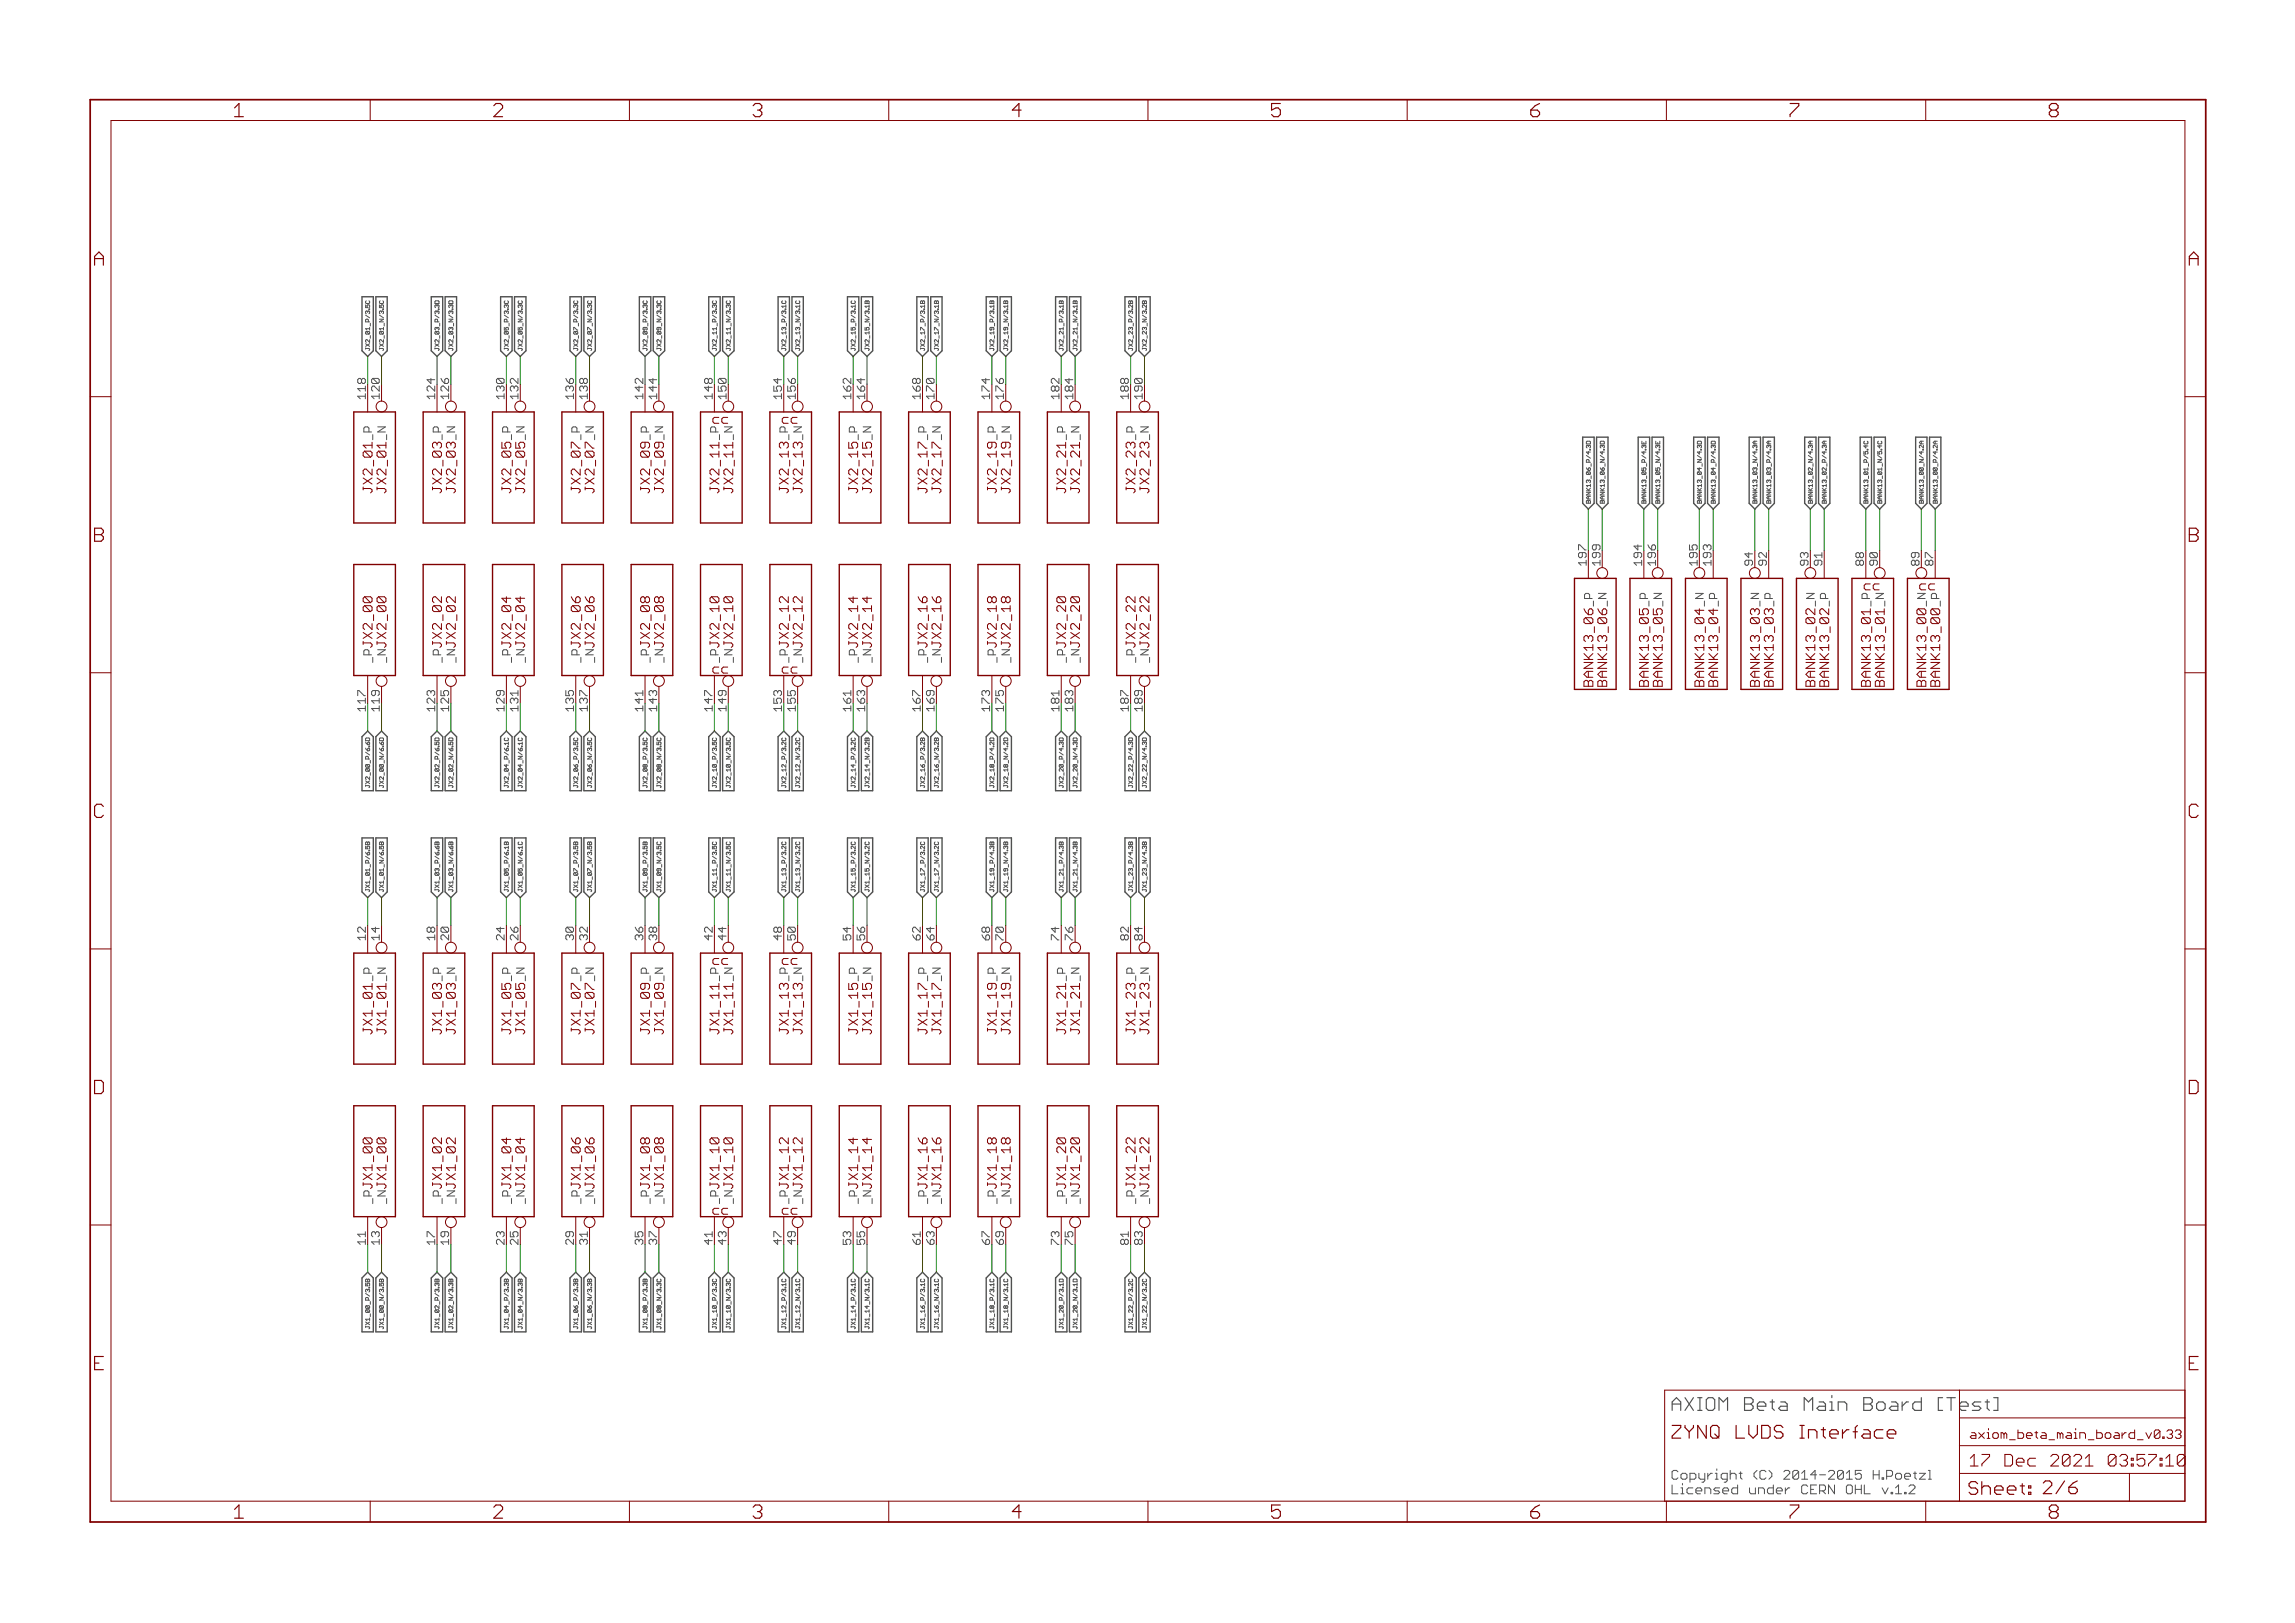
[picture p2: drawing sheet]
<svg xmlns="http://www.w3.org/2000/svg" width="420mm" height="297mm" viewBox="0 0 420 297" stroke-linecap="round" stroke-linejoin="round" font-family="sans-serif">
<defs><g id="words">
<g font-size="3.7" fill="#800000">
<text x="42.9" y="21.4">1</text>
<text x="90.3" y="21.4">2</text>
<text x="137.8" y="21.4">3</text>
<text x="185.3" y="21.4">4</text>
<text x="232.7" y="21.4">5</text>
<text x="280.2" y="21.4">6</text>
<text x="327.6" y="21.4">7</text>
<text x="375.1" y="21.4">8</text>
<text x="17.2" y="48.6">A</text>
<text x="400.7" y="48.6">A</text>
<text x="17.2" y="99.2">B</text>
<text x="400.7" y="99.2">B</text>
<text x="17.1" y="149.7">C</text>
<text x="400.6" y="149.7">C</text>
<text x="17" y="200.2">D</text>
<text x="400.5" y="200.2">D</text>
<text x="17.3" y="250.8">E</text>
<text x="400.7" y="250.8">E</text>
<text x="42.9" y="277.9">1</text>
<text x="90.3" y="277.9">2</text>
<text x="137.8" y="277.9">3</text>
<text x="185.3" y="277.9">4</text>
<text x="232.7" y="277.9">5</text>
<text x="280.2" y="277.9">6</text>
<text x="327.6" y="277.9">7</text>
<text x="375.1" y="277.9">8</text>
</g>
<text font-size="3.6" fill="#505050" x="306" y="258.2">AXIOM Beta Main Board [Test</text>
<g font-size="3.6" fill="#800000">
<text x="306" y="263.3">ZYNQ LVDS Interface</text>
<text x="358.9" y="258.2">]</text>
<text x="360.4" y="273.6">Sheet: 2/6</text>
</g>
<g font-size="3.2" fill="#800000">
<text x="360.6" y="268.4">17 Dec 2021</text>
<text x="382.3" y="268.4">03:57:11</text>
</g>
<g font-size="2.5" fill="#800000">
<text x="130.7" y="77.5">cc</text>
<text x="143.4" y="77.5">cc</text>
<text x="68.2" y="88.9" transform="rotate(-90 68.2 88.9)">JX2_01</text>
<text x="70.7" y="88.9" transform="rotate(-90 70.7 88.9)">JX2_01</text>
<text x="80.9" y="88.9" transform="rotate(-90 80.9 88.9)">JX2_03</text>
<text x="83.4" y="88.9" transform="rotate(-90 83.4 88.9)">JX2_03</text>
<text x="93.6" y="88.9" transform="rotate(-90 93.6 88.9)">JX2_05</text>
<text x="96.1" y="88.9" transform="rotate(-90 96.1 88.9)">JX2_05</text>
<text x="106.3" y="88.9" transform="rotate(-90 106.3 88.9)">JX2_07</text>
<text x="108.8" y="88.9" transform="rotate(-90 108.8 88.9)">JX2_07</text>
<text x="119" y="88.9" transform="rotate(-90 119 88.9)">JX2_09</text>
<text x="121.5" y="88.9" transform="rotate(-90 121.5 88.9)">JX2_09</text>
<text x="131.7" y="88.9" transform="rotate(-90 131.7 88.9)">JX2_11</text>
<text x="134.2" y="88.9" transform="rotate(-90 134.2 88.9)">JX2_11</text>
<text x="144.4" y="88.9" transform="rotate(-90 144.4 88.9)">JX2_13</text>
<text x="146.9" y="88.9" transform="rotate(-90 146.9 88.9)">JX2_13</text>
<text x="157.1" y="88.9" transform="rotate(-90 157.1 88.9)">JX2_15</text>
<text x="159.6" y="88.9" transform="rotate(-90 159.6 88.9)">JX2_15</text>
<text x="169.8" y="88.9" transform="rotate(-90 169.8 88.9)">JX2_17</text>
<text x="172.3" y="88.9" transform="rotate(-90 172.3 88.9)">JX2_17</text>
<text x="182.5" y="88.9" transform="rotate(-90 182.5 88.9)">JX2_19</text>
<text x="185" y="88.9" transform="rotate(-90 185 88.9)">JX2_19</text>
<text x="195.2" y="88.9" transform="rotate(-90 195.2 88.9)">JX2_21</text>
<text x="197.7" y="88.9" transform="rotate(-90 197.7 88.9)">JX2_21</text>
<text x="207.9" y="88.9" transform="rotate(-90 207.9 88.9)">JX2_23</text>
<text x="210.4" y="88.9" transform="rotate(-90 210.4 88.9)">JX2_23</text>
<text x="341.5" y="108">cc</text>
<text x="351.6" y="108">cc</text>
<text x="68.2" y="118.6" transform="rotate(-90 68.2 118.6)">JX2_00</text>
<text x="70.7" y="118.6" transform="rotate(-90 70.7 118.6)">JX2_00</text>
<text x="80.9" y="118.6" transform="rotate(-90 80.9 118.6)">JX2_02</text>
<text x="83.4" y="118.6" transform="rotate(-90 83.4 118.6)">JX2_02</text>
<text x="93.6" y="118.6" transform="rotate(-90 93.6 118.6)">JX2_04</text>
<text x="96.1" y="118.6" transform="rotate(-90 96.1 118.6)">JX2_04</text>
<text x="106.3" y="118.6" transform="rotate(-90 106.3 118.6)">JX2_06</text>
<text x="108.8" y="118.6" transform="rotate(-90 108.8 118.6)">JX2_06</text>
<text x="119" y="118.6" transform="rotate(-90 119 118.6)">JX2_08</text>
<text x="121.5" y="118.6" transform="rotate(-90 121.5 118.6)">JX2_08</text>
<text x="131.7" y="118.6" transform="rotate(-90 131.7 118.6)">JX2_10</text>
<text x="134.2" y="118.6" transform="rotate(-90 134.2 118.6)">JX2_10</text>
<text x="144.4" y="118.6" transform="rotate(-90 144.4 118.6)">JX2_12</text>
<text x="146.9" y="118.6" transform="rotate(-90 146.9 118.6)">JX2_12</text>
<text x="157.1" y="118.6" transform="rotate(-90 157.1 118.6)">JX2_14</text>
<text x="159.6" y="118.6" transform="rotate(-90 159.6 118.6)">JX2_14</text>
<text x="169.8" y="118.6" transform="rotate(-90 169.8 118.6)">JX2_16</text>
<text x="172.3" y="118.6" transform="rotate(-90 172.3 118.6)">JX2_16</text>
<text x="182.5" y="118.6" transform="rotate(-90 182.5 118.6)">JX2_18</text>
<text x="185" y="118.6" transform="rotate(-90 185 118.6)">JX2_18</text>
<text x="195.2" y="118.6" transform="rotate(-90 195.2 118.6)">JX2_20</text>
<text x="197.7" y="118.6" transform="rotate(-90 197.7 118.6)">JX2_20</text>
<text x="207.9" y="118.6" transform="rotate(-90 207.9 118.6)">JX2_22</text>
<text x="210.4" y="118.6" transform="rotate(-90 210.4 118.6)">JX2_22</text>
<text x="130.7" y="123.3">cc</text>
<text x="143.4" y="123.3">cc</text>
<text x="291.7" y="125.5" transform="rotate(-90 291.7 125.5)">BANK13_06</text>
<text x="294.2" y="125.5" transform="rotate(-90 294.2 125.5)">BANK13_06</text>
<text x="301.8" y="125.5" transform="rotate(-90 301.8 125.5)">BANK13_05</text>
<text x="304.4" y="125.5" transform="rotate(-90 304.4 125.5)">BANK13_05</text>
<text x="312" y="125.5" transform="rotate(-90 312 125.5)">BANK13_04</text>
<text x="314.5" y="125.5" transform="rotate(-90 314.5 125.5)">BANK13_04</text>
<text x="322.2" y="125.5" transform="rotate(-90 322.2 125.5)">BANK13_03</text>
<text x="324.7" y="125.5" transform="rotate(-90 324.7 125.5)">BANK13_03</text>
<text x="332.3" y="125.5" transform="rotate(-90 332.3 125.5)">BANK13_02</text>
<text x="334.9" y="125.5" transform="rotate(-90 334.9 125.5)">BANK13_02</text>
<text x="342.5" y="125.5" transform="rotate(-90 342.5 125.5)">BANK13_01</text>
<text x="345" y="125.5" transform="rotate(-90 345 125.5)">BANK13_01</text>
<text x="352.6" y="125.5" transform="rotate(-90 352.6 125.5)">BANK13_00</text>
<text x="355.2" y="125.5" transform="rotate(-90 355.2 125.5)">BANK13_00</text>
<text x="130.7" y="176.6">cc</text>
<text x="143.4" y="176.6">cc</text>
<text x="68.2" y="188" transform="rotate(-90 68.2 188)">JX1_01</text>
<text x="70.7" y="188" transform="rotate(-90 70.7 188)">JX1_01</text>
<text x="80.9" y="188" transform="rotate(-90 80.9 188)">JX1_03</text>
<text x="83.4" y="188" transform="rotate(-90 83.4 188)">JX1_03</text>
<text x="93.6" y="188" transform="rotate(-90 93.6 188)">JX1_05</text>
<text x="96.1" y="188" transform="rotate(-90 96.1 188)">JX1_05</text>
<text x="106.3" y="188" transform="rotate(-90 106.3 188)">JX1_07</text>
<text x="108.8" y="188" transform="rotate(-90 108.8 188)">JX1_07</text>
<text x="119" y="188" transform="rotate(-90 119 188)">JX1_09</text>
<text x="121.5" y="188" transform="rotate(-90 121.5 188)">JX1_09</text>
<text x="131.7" y="188" transform="rotate(-90 131.7 188)">JX1_11</text>
<text x="134.2" y="188" transform="rotate(-90 134.2 188)">JX1_11</text>
<text x="144.4" y="188" transform="rotate(-90 144.4 188)">JX1_13</text>
<text x="146.9" y="188" transform="rotate(-90 146.9 188)">JX1_13</text>
<text x="157.1" y="188" transform="rotate(-90 157.1 188)">JX1_15</text>
<text x="159.6" y="188" transform="rotate(-90 159.6 188)">JX1_15</text>
<text x="169.8" y="188" transform="rotate(-90 169.8 188)">JX1_17</text>
<text x="172.3" y="188" transform="rotate(-90 172.3 188)">JX1_17</text>
<text x="182.5" y="188" transform="rotate(-90 182.5 188)">JX1_19</text>
<text x="185" y="188" transform="rotate(-90 185 188)">JX1_19</text>
<text x="195.2" y="188" transform="rotate(-90 195.2 188)">JX1_21</text>
<text x="197.7" y="188" transform="rotate(-90 197.7 188)">JX1_21</text>
<text x="207.9" y="188" transform="rotate(-90 207.9 188)">JX1_23</text>
<text x="210.4" y="188" transform="rotate(-90 210.4 188)">JX1_23</text>
<text x="68.2" y="217.6" transform="rotate(-90 68.2 217.6)">JX1_00</text>
<text x="70.7" y="217.6" transform="rotate(-90 70.7 217.6)">JX1_00</text>
<text x="80.9" y="217.6" transform="rotate(-90 80.9 217.6)">JX1_02</text>
<text x="83.4" y="217.6" transform="rotate(-90 83.4 217.6)">JX1_02</text>
<text x="93.6" y="217.6" transform="rotate(-90 93.6 217.6)">JX1_04</text>
<text x="96.1" y="217.6" transform="rotate(-90 96.1 217.6)">JX1_04</text>
<text x="106.3" y="217.6" transform="rotate(-90 106.3 217.6)">JX1_06</text>
<text x="108.8" y="217.6" transform="rotate(-90 108.8 217.6)">JX1_06</text>
<text x="119" y="217.6" transform="rotate(-90 119 217.6)">JX1_08</text>
<text x="121.5" y="217.6" transform="rotate(-90 121.5 217.6)">JX1_08</text>
<text x="131.7" y="217.6" transform="rotate(-90 131.7 217.6)">JX1_10</text>
<text x="134.2" y="217.6" transform="rotate(-90 134.2 217.6)">JX1_10</text>
<text x="144.4" y="217.6" transform="rotate(-90 144.4 217.6)">JX1_12</text>
<text x="146.9" y="217.6" transform="rotate(-90 146.9 217.6)">JX1_12</text>
<text x="157.1" y="217.6" transform="rotate(-90 157.1 217.6)">JX1_14</text>
<text x="159.6" y="217.6" transform="rotate(-90 159.6 217.6)">JX1_14</text>
<text x="169.8" y="217.6" transform="rotate(-90 169.8 217.6)">JX1_16</text>
<text x="172.3" y="217.6" transform="rotate(-90 172.3 217.6)">JX1_16</text>
<text x="182.5" y="217.6" transform="rotate(-90 182.5 217.6)">JX1_18</text>
<text x="185" y="217.6" transform="rotate(-90 185 217.6)">JX1_18</text>
<text x="195.2" y="217.6" transform="rotate(-90 195.2 217.6)">JX1_20</text>
<text x="197.7" y="217.6" transform="rotate(-90 197.7 217.6)">JX1_20</text>
<text x="207.9" y="217.6" transform="rotate(-90 207.9 217.6)">JX1_22</text>
<text x="210.4" y="217.6" transform="rotate(-90 210.4 217.6)">JX1_22</text>
<text x="130.7" y="222.3">cc</text>
<text x="143.4" y="222.3">cc</text>
</g>
<g font-size="2.5" fill="#505050">
<text x="306" y="270.8">Copyright (C) 2014-2015 H.Poetzl</text>
<text x="306" y="273.5">Licensed under CERN OHL v.1.2</text>
</g>
<text font-size="2.3" fill="#800000" x="360.6" y="263.3">axiom_beta_main_board_v0.33</text>
<g font-size="2.1" fill="#505050">
<text x="66.9" y="73.1" transform="rotate(-90 66.9 73.1)">118</text>
<text x="79.6" y="73.1" transform="rotate(-90 79.6 73.1)">124</text>
<text x="92.3" y="73.1" transform="rotate(-90 92.3 73.1)">130</text>
<text x="105" y="73.1" transform="rotate(-90 105 73.1)">136</text>
<text x="117.7" y="73.1" transform="rotate(-90 117.7 73.1)">142</text>
<text x="130.4" y="73.1" transform="rotate(-90 130.4 73.1)">148</text>
<text x="143.1" y="73.1" transform="rotate(-90 143.1 73.1)">154</text>
<text x="155.8" y="73.1" transform="rotate(-90 155.8 73.1)">162</text>
<text x="168.5" y="73.1" transform="rotate(-90 168.5 73.1)">168</text>
<text x="181.2" y="73.1" transform="rotate(-90 181.2 73.1)">174</text>
<text x="193.9" y="73.1" transform="rotate(-90 193.9 73.1)">182</text>
<text x="206.6" y="73.1" transform="rotate(-90 206.6 73.1)">188</text>
<text x="68.1" y="80.1" transform="rotate(-90 68.1 80.1)">_P</text>
<text x="70.6" y="80.4" transform="rotate(-90 70.6 80.4)">_N</text>
<text x="80.8" y="80.1" transform="rotate(-90 80.8 80.1)">_P</text>
<text x="93.5" y="80.1" transform="rotate(-90 93.5 80.1)">_P</text>
<text x="106.2" y="80.1" transform="rotate(-90 106.2 80.1)">_P</text>
<text x="118.9" y="80.1" transform="rotate(-90 118.9 80.1)">_P</text>
<text x="131.6" y="80.1" transform="rotate(-90 131.6 80.1)">_P</text>
<text x="134.1" y="80.4" transform="rotate(-90 134.1 80.4)">_N</text>
<text x="144.3" y="80.1" transform="rotate(-90 144.3 80.1)">_P</text>
<text x="157" y="80.1" transform="rotate(-90 157 80.1)">_P</text>
<text x="169.7" y="80.1" transform="rotate(-90 169.7 80.1)">_P</text>
<text x="182.4" y="80.1" transform="rotate(-90 182.4 80.1)">_P</text>
<text x="195.1" y="80.1" transform="rotate(-90 195.1 80.1)">_P</text>
<text x="197.6" y="80.4" transform="rotate(-90 197.6 80.4)">_N</text>
<text x="207.7" y="80.1" transform="rotate(-90 207.7 80.1)">_P</text>
<text x="290.4" y="103.5" transform="rotate(-90 290.4 103.5)">197</text>
<text x="300.6" y="103.5" transform="rotate(-90 300.6 103.5)">194</text>
<text x="313.3" y="103.5" transform="rotate(-90 313.3 103.5)">193</text>
<text x="320.9" y="103.5" transform="rotate(-90 320.9 103.5)">94</text>
<text x="331.1" y="103.5" transform="rotate(-90 331.1 103.5)">93</text>
<text x="341.2" y="103.5" transform="rotate(-90 341.2 103.5)">88</text>
<text x="351.4" y="103.5" transform="rotate(-90 351.4 103.5)">89</text>
<text x="291.6" y="110.6" transform="rotate(-90 291.6 110.6)">_P</text>
<text x="301.7" y="110.6" transform="rotate(-90 301.7 110.6)">_P</text>
<text x="311.9" y="110.9" transform="rotate(-90 311.9 110.9)">_N</text>
<text x="314.4" y="110.6" transform="rotate(-90 314.4 110.6)">_P</text>
<text x="324.6" y="110.6" transform="rotate(-90 324.6 110.6)">_P</text>
<text x="334.7" y="110.6" transform="rotate(-90 334.7 110.6)">_P</text>
<text x="342.4" y="110.6" transform="rotate(-90 342.4 110.6)">_P</text>
<text x="344.9" y="110.9" transform="rotate(-90 344.9 110.9)">_N</text>
<text x="355.1" y="110.6" transform="rotate(-90 355.1 110.6)">_P</text>
<text x="68.1" y="121.3" transform="rotate(-90 68.1 121.3)">_P</text>
<text x="80.8" y="121.3" transform="rotate(-90 80.8 121.3)">_P</text>
<text x="93.5" y="121.3" transform="rotate(-90 93.5 121.3)">_P</text>
<text x="106.2" y="121.3" transform="rotate(-90 106.2 121.3)">_P</text>
<text x="118.9" y="121.3" transform="rotate(-90 118.9 121.3)">_P</text>
<text x="131.6" y="121.3" transform="rotate(-90 131.6 121.3)">_P</text>
<text x="144.3" y="121.3" transform="rotate(-90 144.3 121.3)">_P</text>
<text x="157" y="121.3" transform="rotate(-90 157 121.3)">_P</text>
<text x="169.7" y="121.3" transform="rotate(-90 169.7 121.3)">_P</text>
<text x="182.4" y="121.3" transform="rotate(-90 182.4 121.3)">_P</text>
<text x="195.1" y="121.3" transform="rotate(-90 195.1 121.3)">_P</text>
<text x="207.7" y="121.3" transform="rotate(-90 207.7 121.3)">_P</text>
<text x="66.9" y="130" transform="rotate(-90 66.9 130)">117</text>
<text x="79.6" y="130" transform="rotate(-90 79.6 130)">123</text>
<text x="92.3" y="130" transform="rotate(-90 92.3 130)">129</text>
<text x="105" y="130" transform="rotate(-90 105 130)">135</text>
<text x="117.7" y="130" transform="rotate(-90 117.7 130)">141</text>
<text x="130.4" y="130" transform="rotate(-90 130.4 130)">147</text>
<text x="143.1" y="130" transform="rotate(-90 143.1 130)">153</text>
<text x="155.8" y="130" transform="rotate(-90 155.8 130)">161</text>
<text x="168.5" y="130" transform="rotate(-90 168.5 130)">167</text>
<text x="181.2" y="130" transform="rotate(-90 181.2 130)">173</text>
<text x="193.9" y="130" transform="rotate(-90 193.9 130)">181</text>
<text x="206.6" y="130" transform="rotate(-90 206.6 130)">187</text>
<text x="66.9" y="172.1" transform="rotate(-90 66.9 172.1)">12</text>
<text x="79.6" y="172.1" transform="rotate(-90 79.6 172.1)">18</text>
<text x="92.3" y="172.1" transform="rotate(-90 92.3 172.1)">24</text>
<text x="105" y="172.1" transform="rotate(-90 105 172.1)">30</text>
<text x="117.7" y="172.1" transform="rotate(-90 117.7 172.1)">36</text>
<text x="130.4" y="172.1" transform="rotate(-90 130.4 172.1)">42</text>
<text x="143.1" y="172.1" transform="rotate(-90 143.1 172.1)">48</text>
<text x="155.8" y="172.1" transform="rotate(-90 155.8 172.1)">54</text>
<text x="168.5" y="172.1" transform="rotate(-90 168.5 172.1)">62</text>
<text x="181.2" y="172.1" transform="rotate(-90 181.2 172.1)">68</text>
<text x="193.9" y="172.1" transform="rotate(-90 193.9 172.1)">74</text>
<text x="206.6" y="172.1" transform="rotate(-90 206.6 172.1)">82</text>
<text x="68.1" y="179.1" transform="rotate(-90 68.1 179.1)">_P</text>
<text x="70.6" y="179.5" transform="rotate(-90 70.6 179.5)">_N</text>
<text x="80.8" y="179.1" transform="rotate(-90 80.8 179.1)">_P</text>
<text x="93.5" y="179.1" transform="rotate(-90 93.5 179.1)">_P</text>
<text x="106.2" y="179.1" transform="rotate(-90 106.2 179.1)">_P</text>
<text x="118.9" y="179.1" transform="rotate(-90 118.9 179.1)">_P</text>
<text x="131.6" y="179.1" transform="rotate(-90 131.6 179.1)">_P</text>
<text x="134.1" y="179.5" transform="rotate(-90 134.1 179.5)">_N</text>
<text x="144.3" y="179.1" transform="rotate(-90 144.3 179.1)">_P</text>
<text x="157" y="179.1" transform="rotate(-90 157 179.1)">_P</text>
<text x="169.7" y="179.1" transform="rotate(-90 169.7 179.1)">_P</text>
<text x="182.4" y="179.1" transform="rotate(-90 182.4 179.1)">_P</text>
<text x="195.1" y="179.1" transform="rotate(-90 195.1 179.1)">_P</text>
<text x="197.6" y="179.5" transform="rotate(-90 197.6 179.5)">_N</text>
<text x="207.7" y="179.1" transform="rotate(-90 207.7 179.1)">_P</text>
<text x="68.1" y="220.3" transform="rotate(-90 68.1 220.3)">_P</text>
<text x="80.8" y="220.3" transform="rotate(-90 80.8 220.3)">_P</text>
<text x="93.5" y="220.3" transform="rotate(-90 93.5 220.3)">_P</text>
<text x="106.2" y="220.3" transform="rotate(-90 106.2 220.3)">_P</text>
<text x="118.9" y="220.3" transform="rotate(-90 118.9 220.3)">_P</text>
<text x="131.6" y="220.3" transform="rotate(-90 131.6 220.3)">_P</text>
<text x="144.3" y="220.3" transform="rotate(-90 144.3 220.3)">_P</text>
<text x="157" y="220.3" transform="rotate(-90 157 220.3)">_P</text>
<text x="169.7" y="220.3" transform="rotate(-90 169.7 220.3)">_P</text>
<text x="182.4" y="220.3" transform="rotate(-90 182.4 220.3)">_P</text>
<text x="195.1" y="220.3" transform="rotate(-90 195.1 220.3)">_P</text>
<text x="207.7" y="220.3" transform="rotate(-90 207.7 220.3)">_P</text>
<text x="66.9" y="227.7" transform="rotate(-90 66.9 227.7)">11</text>
<text x="79.6" y="227.7" transform="rotate(-90 79.6 227.7)">17</text>
<text x="92.3" y="227.7" transform="rotate(-90 92.3 227.7)">23</text>
<text x="105" y="227.7" transform="rotate(-90 105 227.7)">29</text>
<text x="117.7" y="227.7" transform="rotate(-90 117.7 227.7)">35</text>
<text x="130.4" y="227.7" transform="rotate(-90 130.4 227.7)">41</text>
<text x="143.1" y="227.7" transform="rotate(-90 143.1 227.7)">47</text>
<text x="155.8" y="227.7" transform="rotate(-90 155.8 227.7)">53</text>
<text x="168.5" y="227.7" transform="rotate(-90 168.5 227.7)">61</text>
<text x="181.2" y="227.7" transform="rotate(-90 181.2 227.7)">67</text>
<text x="193.9" y="227.7" transform="rotate(-90 193.9 227.7)">73</text>
<text x="206.6" y="227.7" transform="rotate(-90 206.6 227.7)">81</text>
</g>
<g font-size="2.1" fill="#800000">
<text x="69.5" y="73.1" transform="rotate(-90 69.5 73.1)">120</text>
<text x="82.2" y="73.1" transform="rotate(-90 82.2 73.1)">126</text>
<text x="94.9" y="73.1" transform="rotate(-90 94.9 73.1)">132</text>
<text x="107.6" y="73.1" transform="rotate(-90 107.6 73.1)">138</text>
<text x="120.3" y="73.1" transform="rotate(-90 120.3 73.1)">144</text>
<text x="133" y="73.1" transform="rotate(-90 133 73.1)">150</text>
<text x="145.7" y="73.1" transform="rotate(-90 145.7 73.1)">156</text>
<text x="158.4" y="73.1" transform="rotate(-90 158.4 73.1)">164</text>
<text x="171.1" y="73.1" transform="rotate(-90 171.1 73.1)">170</text>
<text x="183.8" y="73.1" transform="rotate(-90 183.8 73.1)">176</text>
<text x="196.5" y="73.1" transform="rotate(-90 196.5 73.1)">184</text>
<text x="209.2" y="73.1" transform="rotate(-90 209.2 73.1)">190</text>
<text x="83.3" y="80.4" transform="rotate(-90 83.3 80.4)">_N</text>
<text x="96" y="80.4" transform="rotate(-90 96 80.4)">_N</text>
<text x="108.7" y="80.4" transform="rotate(-90 108.7 80.4)">_N</text>
<text x="121.4" y="80.4" transform="rotate(-90 121.4 80.4)">_N</text>
<text x="146.8" y="80.4" transform="rotate(-90 146.8 80.4)">_N</text>
<text x="159.5" y="80.4" transform="rotate(-90 159.5 80.4)">_N</text>
<text x="172.2" y="80.4" transform="rotate(-90 172.2 80.4)">_N</text>
<text x="184.9" y="80.4" transform="rotate(-90 184.9 80.4)">_N</text>
<text x="210.3" y="80.4" transform="rotate(-90 210.3 80.4)">_N</text>
<text x="293" y="103.5" transform="rotate(-90 293 103.5)">199</text>
<text x="303.1" y="103.5" transform="rotate(-90 303.1 103.5)">196</text>
<text x="310.8" y="103.5" transform="rotate(-90 310.8 103.5)">195</text>
<text x="323.5" y="103.5" transform="rotate(-90 323.5 103.5)">92</text>
<text x="333.6" y="103.5" transform="rotate(-90 333.6 103.5)">91</text>
<text x="343.8" y="103.5" transform="rotate(-90 343.8 103.5)">90</text>
<text x="353.9" y="103.5" transform="rotate(-90 353.9 103.5)">87</text>
<text x="294.1" y="110.9" transform="rotate(-90 294.1 110.9)">_N</text>
<text x="304.3" y="110.9" transform="rotate(-90 304.3 110.9)">_N</text>
<text x="322" y="110.9" transform="rotate(-90 322 110.9)">_N</text>
<text x="332.2" y="110.9" transform="rotate(-90 332.2 110.9)">_N</text>
<text x="352.5" y="110.9" transform="rotate(-90 352.5 110.9)">_N</text>
<text x="70.6" y="121.3" transform="rotate(-90 70.6 121.3)">_N</text>
<text x="83.3" y="121.3" transform="rotate(-90 83.3 121.3)">_N</text>
<text x="96" y="121.3" transform="rotate(-90 96 121.3)">_N</text>
<text x="108.7" y="121.3" transform="rotate(-90 108.7 121.3)">_N</text>
<text x="121.4" y="121.3" transform="rotate(-90 121.4 121.3)">_N</text>
<text x="134.1" y="121.3" transform="rotate(-90 134.1 121.3)">_N</text>
<text x="146.8" y="121.3" transform="rotate(-90 146.8 121.3)">_N</text>
<text x="159.5" y="121.3" transform="rotate(-90 159.5 121.3)">_N</text>
<text x="172.2" y="121.3" transform="rotate(-90 172.2 121.3)">_N</text>
<text x="184.9" y="121.3" transform="rotate(-90 184.9 121.3)">_N</text>
<text x="197.6" y="121.3" transform="rotate(-90 197.6 121.3)">_N</text>
<text x="210.3" y="121.3" transform="rotate(-90 210.3 121.3)">_N</text>
<text x="69.5" y="130" transform="rotate(-90 69.5 130)">119</text>
<text x="82.2" y="130" transform="rotate(-90 82.2 130)">125</text>
<text x="94.9" y="130" transform="rotate(-90 94.9 130)">131</text>
<text x="107.6" y="130" transform="rotate(-90 107.6 130)">137</text>
<text x="120.3" y="130" transform="rotate(-90 120.3 130)">143</text>
<text x="133" y="130" transform="rotate(-90 133 130)">149</text>
<text x="145.7" y="130" transform="rotate(-90 145.7 130)">155</text>
<text x="158.4" y="130" transform="rotate(-90 158.4 130)">163</text>
<text x="171.1" y="130" transform="rotate(-90 171.1 130)">169</text>
<text x="183.8" y="130" transform="rotate(-90 183.8 130)">175</text>
<text x="196.5" y="130" transform="rotate(-90 196.5 130)">183</text>
<text x="209.2" y="130" transform="rotate(-90 209.2 130)">189</text>
<text x="69.5" y="172.1" transform="rotate(-90 69.5 172.1)">14</text>
<text x="82.2" y="172.1" transform="rotate(-90 82.2 172.1)">20</text>
<text x="94.9" y="172.1" transform="rotate(-90 94.9 172.1)">26</text>
<text x="107.6" y="172.1" transform="rotate(-90 107.6 172.1)">32</text>
<text x="120.3" y="172.1" transform="rotate(-90 120.3 172.1)">38</text>
<text x="133" y="172.1" transform="rotate(-90 133 172.1)">44</text>
<text x="145.7" y="172.1" transform="rotate(-90 145.7 172.1)">50</text>
<text x="158.4" y="172.1" transform="rotate(-90 158.4 172.1)">56</text>
<text x="171.1" y="172.1" transform="rotate(-90 171.1 172.1)">64</text>
<text x="183.8" y="172.1" transform="rotate(-90 183.8 172.1)">70</text>
<text x="196.5" y="172.1" transform="rotate(-90 196.5 172.1)">76</text>
<text x="209.2" y="172.1" transform="rotate(-90 209.2 172.1)">84</text>
<text x="83.3" y="179.5" transform="rotate(-90 83.3 179.5)">_N</text>
<text x="96" y="179.5" transform="rotate(-90 96 179.5)">_N</text>
<text x="108.7" y="179.5" transform="rotate(-90 108.7 179.5)">_N</text>
<text x="121.4" y="179.5" transform="rotate(-90 121.4 179.5)">_N</text>
<text x="146.8" y="179.5" transform="rotate(-90 146.8 179.5)">_N</text>
<text x="159.5" y="179.5" transform="rotate(-90 159.5 179.5)">_N</text>
<text x="172.2" y="179.5" transform="rotate(-90 172.2 179.5)">_N</text>
<text x="184.9" y="179.5" transform="rotate(-90 184.9 179.5)">_N</text>
<text x="210.3" y="179.5" transform="rotate(-90 210.3 179.5)">_N</text>
<text x="70.6" y="220.3" transform="rotate(-90 70.6 220.3)">_N</text>
<text x="83.3" y="220.3" transform="rotate(-90 83.3 220.3)">_N</text>
<text x="96" y="220.3" transform="rotate(-90 96 220.3)">_N</text>
<text x="108.7" y="220.3" transform="rotate(-90 108.7 220.3)">_N</text>
<text x="121.4" y="220.3" transform="rotate(-90 121.4 220.3)">_N</text>
<text x="134.1" y="220.3" transform="rotate(-90 134.1 220.3)">_N</text>
<text x="146.8" y="220.3" transform="rotate(-90 146.8 220.3)">_N</text>
<text x="159.5" y="220.3" transform="rotate(-90 159.5 220.3)">_N</text>
<text x="172.2" y="220.3" transform="rotate(-90 172.2 220.3)">_N</text>
<text x="184.9" y="220.3" transform="rotate(-90 184.9 220.3)">_N</text>
<text x="197.6" y="220.3" transform="rotate(-90 197.6 220.3)">_N</text>
<text x="210.3" y="220.3" transform="rotate(-90 210.3 220.3)">_N</text>
<text x="69.5" y="227.7" transform="rotate(-90 69.5 227.7)">13</text>
<text x="82.2" y="227.7" transform="rotate(-90 82.2 227.7)">19</text>
<text x="94.9" y="227.7" transform="rotate(-90 94.9 227.7)">25</text>
<text x="107.6" y="227.7" transform="rotate(-90 107.6 227.7)">31</text>
<text x="120.3" y="227.7" transform="rotate(-90 120.3 227.7)">37</text>
<text x="133" y="227.7" transform="rotate(-90 133 227.7)">43</text>
<text x="145.7" y="227.7" transform="rotate(-90 145.7 227.7)">49</text>
<text x="158.4" y="227.7" transform="rotate(-90 158.4 227.7)">55</text>
<text x="171.1" y="227.7" transform="rotate(-90 171.1 227.7)">63</text>
<text x="183.8" y="227.7" transform="rotate(-90 183.8 227.7)">69</text>
<text x="196.5" y="227.7" transform="rotate(-90 196.5 227.7)">75</text>
<text x="209.2" y="227.7" transform="rotate(-90 209.2 227.7)">83</text>
</g>
<g font-size="1.1" fill="#505050">
<text x="67.7" y="64.2" transform="rotate(-90 67.7 64.2)">JX2_01_P/3.5C</text>
<text x="70.3" y="64.2" transform="rotate(-90 70.3 64.2)">JX2_01_N/3.5C</text>
<text x="80.4" y="64.2" transform="rotate(-90 80.4 64.2)">JX2_03_P/3.3D</text>
<text x="82.9" y="64.2" transform="rotate(-90 82.9 64.2)">JX2_03_N/3.3D</text>
<text x="93.1" y="64.2" transform="rotate(-90 93.1 64.2)">JX2_05_P/3.3C</text>
<text x="95.6" y="64.2" transform="rotate(-90 95.6 64.2)">JX2_05_N/3.3C</text>
<text x="105.8" y="64.2" transform="rotate(-90 105.8 64.2)">JX2_07_P/3.3C</text>
<text x="108.3" y="64.2" transform="rotate(-90 108.3 64.2)">JX2_07_N/3.3C</text>
<text x="118.5" y="64.2" transform="rotate(-90 118.5 64.2)">JX2_09_P/3.3C</text>
<text x="121" y="64.2" transform="rotate(-90 121 64.2)">JX2_09_N/3.3C</text>
<text x="131.2" y="64.2" transform="rotate(-90 131.2 64.2)">JX2_11_P/3.3C</text>
<text x="133.7" y="64.2" transform="rotate(-90 133.7 64.2)">JX2_11_N/3.3C</text>
<text x="143.9" y="64.2" transform="rotate(-90 143.9 64.2)">JX2_13_P/3.1C</text>
<text x="146.4" y="64.2" transform="rotate(-90 146.4 64.2)">JX2_13_N/3.1C</text>
<text x="156.6" y="64.2" transform="rotate(-90 156.6 64.2)">JX2_15_P/3.1C</text>
<text x="159.1" y="64.2" transform="rotate(-90 159.1 64.2)">JX2_15_N/3.1B</text>
<text x="169.3" y="64.2" transform="rotate(-90 169.3 64.2)">JX2_17_P/3.1B</text>
<text x="171.8" y="64.2" transform="rotate(-90 171.8 64.2)">JX2_17_N/3.1B</text>
<text x="182" y="64.2" transform="rotate(-90 182 64.2)">JX2_19_P/3.1B</text>
<text x="184.5" y="64.2" transform="rotate(-90 184.5 64.2)">JX2_19_N/3.1B</text>
<text x="194.7" y="64.2" transform="rotate(-90 194.7 64.2)">JX2_21_P/3.1B</text>
<text x="197.2" y="64.2" transform="rotate(-90 197.2 64.2)">JX2_21_N/3.1B</text>
<text x="207.4" y="64.2" transform="rotate(-90 207.4 64.2)">JX2_23_P/3.2B</text>
<text x="209.9" y="64.2" transform="rotate(-90 209.9 64.2)">JX2_23_N/3.2B</text>
<text x="291.2" y="92.1" transform="rotate(-90 291.2 92.1)">BANK13_06_P/4.3D</text>
<text x="293.7" y="92.1" transform="rotate(-90 293.7 92.1)">BANK13_06_N/4.3D</text>
<text x="301.4" y="92.1" transform="rotate(-90 301.4 92.1)">BANK13_05_P/4.3E</text>
<text x="303.9" y="92.1" transform="rotate(-90 303.9 92.1)">BANK13_05_N/4.3E</text>
<text x="311.5" y="92.1" transform="rotate(-90 311.5 92.1)">BANK13_04_N/4.3D</text>
<text x="314.1" y="92.1" transform="rotate(-90 314.1 92.1)">BANK13_04_P/4.3D</text>
<text x="321.7" y="92.1" transform="rotate(-90 321.7 92.1)">BANK13_03_N/4.3A</text>
<text x="324.2" y="92.1" transform="rotate(-90 324.2 92.1)">BANK13_03_P/4.3A</text>
<text x="331.8" y="92.1" transform="rotate(-90 331.8 92.1)">BANK13_02_N/4.3A</text>
<text x="334.4" y="92.1" transform="rotate(-90 334.4 92.1)">BANK13_02_P/4.3A</text>
<text x="342" y="92.1" transform="rotate(-90 342 92.1)">BANK13_01_P/5.4C</text>
<text x="344.5" y="92.1" transform="rotate(-90 344.5 92.1)">BANK13_01_N/5.4C</text>
<text x="352.2" y="92.1" transform="rotate(-90 352.2 92.1)">BANK13_00_N/4.2A</text>
<text x="354.7" y="92.1" transform="rotate(-90 354.7 92.1)">BANK13_00_P/4.2A</text>
<text x="67.7" y="143.1" transform="rotate(-90 67.7 143.1)">JX2_00_P/6.6D</text>
<text x="70.2" y="143.2" transform="rotate(-90 70.2 143.2)">JX2_00_N/6.6D</text>
<text x="80.4" y="143.1" transform="rotate(-90 80.4 143.1)">JX2_02_P/6.5D</text>
<text x="82.9" y="143.2" transform="rotate(-90 82.9 143.2)">JX2_02_N/6.5D</text>
<text x="93.1" y="143" transform="rotate(-90 93.1 143)">JX2_04_P/6.1C</text>
<text x="95.6" y="143.1" transform="rotate(-90 95.6 143.1)">JX2_04_N/6.1C</text>
<text x="105.8" y="143" transform="rotate(-90 105.8 143)">JX2_06_P/3.5C</text>
<text x="108.3" y="143.1" transform="rotate(-90 108.3 143.1)">JX2_06_N/3.5C</text>
<text x="118.5" y="143" transform="rotate(-90 118.5 143)">JX2_08_P/3.5C</text>
<text x="121" y="143.1" transform="rotate(-90 121 143.1)">JX2_08_N/3.5C</text>
<text x="131.2" y="143" transform="rotate(-90 131.2 143)">JX2_10_P/3.5C</text>
<text x="133.7" y="143.1" transform="rotate(-90 133.7 143.1)">JX2_10_N/3.5C</text>
<text x="143.9" y="143" transform="rotate(-90 143.9 143)">JX2_12_P/3.2C</text>
<text x="146.4" y="143.1" transform="rotate(-90 146.4 143.1)">JX2_12_N/3.2C</text>
<text x="156.6" y="143" transform="rotate(-90 156.6 143)">JX2_14_P/3.2C</text>
<text x="159.1" y="143.1" transform="rotate(-90 159.1 143.1)">JX2_14_N/3.2B</text>
<text x="169.3" y="142.9" transform="rotate(-90 169.3 142.9)">JX2_16_P/3.2B</text>
<text x="171.8" y="143.1" transform="rotate(-90 171.8 143.1)">JX2_16_N/3.2B</text>
<text x="182" y="143.1" transform="rotate(-90 182 143.1)">JX2_18_P/4.2D</text>
<text x="184.5" y="143.2" transform="rotate(-90 184.5 143.2)">JX2_18_N/4.2D</text>
<text x="194.7" y="143.1" transform="rotate(-90 194.7 143.1)">JX2_20_P/4.3D</text>
<text x="197.2" y="143.2" transform="rotate(-90 197.2 143.2)">JX2_20_N/4.3D</text>
<text x="207.4" y="143.1" transform="rotate(-90 207.4 143.1)">JX2_22_P/4.3D</text>
<text x="209.9" y="143.2" transform="rotate(-90 209.9 143.2)">JX2_22_N/4.3D</text>
<text x="67.7" y="163.2" transform="rotate(-90 67.7 163.2)">JX1_01_P/6.5B</text>
<text x="70.3" y="163.2" transform="rotate(-90 70.3 163.2)">JX1_01_N/6.5B</text>
<text x="80.4" y="163.2" transform="rotate(-90 80.4 163.2)">JX1_03_P/6.6B</text>
<text x="82.9" y="163.2" transform="rotate(-90 82.9 163.2)">JX1_03_N/6.6B</text>
<text x="93.1" y="163.2" transform="rotate(-90 93.1 163.2)">JX1_05_P/6.1B</text>
<text x="95.6" y="163.2" transform="rotate(-90 95.6 163.2)">JX1_05_N/6.1C</text>
<text x="105.8" y="163.2" transform="rotate(-90 105.8 163.2)">JX1_07_P/3.5B</text>
<text x="108.3" y="163.2" transform="rotate(-90 108.3 163.2)">JX1_07_N/3.5B</text>
<text x="118.5" y="163.2" transform="rotate(-90 118.5 163.2)">JX1_09_P/3.5B</text>
<text x="121" y="163.2" transform="rotate(-90 121 163.2)">JX1_09_N/3.5C</text>
<text x="131.2" y="163.2" transform="rotate(-90 131.2 163.2)">JX1_11_P/3.5C</text>
<text x="133.7" y="163.2" transform="rotate(-90 133.7 163.2)">JX1_11_N/3.5C</text>
<text x="143.9" y="163.2" transform="rotate(-90 143.9 163.2)">JX1_13_P/3.2C</text>
<text x="146.4" y="163.2" transform="rotate(-90 146.4 163.2)">JX1_13_N/3.2C</text>
<text x="156.6" y="163.2" transform="rotate(-90 156.6 163.2)">JX1_15_P/3.2C</text>
<text x="159.1" y="163.2" transform="rotate(-90 159.1 163.2)">JX1_15_N/3.2C</text>
<text x="169.3" y="163.2" transform="rotate(-90 169.3 163.2)">JX1_17_P/3.2C</text>
<text x="171.8" y="163.2" transform="rotate(-90 171.8 163.2)">JX1_17_N/3.2C</text>
<text x="182" y="163.2" transform="rotate(-90 182 163.2)">JX1_19_P/4.3B</text>
<text x="184.5" y="163.2" transform="rotate(-90 184.5 163.2)">JX1_19_N/4.3B</text>
<text x="194.7" y="163.2" transform="rotate(-90 194.7 163.2)">JX1_21_P/4.3B</text>
<text x="197.2" y="163.2" transform="rotate(-90 197.2 163.2)">JX1_21_N/4.3B</text>
<text x="207.4" y="163.2" transform="rotate(-90 207.4 163.2)">JX1_23_P/4.3B</text>
<text x="209.9" y="163.2" transform="rotate(-90 209.9 163.2)">JX1_23_N/4.3B</text>
<text x="67.7" y="242" transform="rotate(-90 67.7 242)">JX1_00_P/3.5B</text>
<text x="70.2" y="242.1" transform="rotate(-90 70.2 242.1)">JX1_00_N/3.5B</text>
<text x="80.4" y="242" transform="rotate(-90 80.4 242)">JX1_02_P/3.3B</text>
<text x="82.9" y="242.1" transform="rotate(-90 82.9 242.1)">JX1_02_N/3.3B</text>
<text x="93.1" y="242" transform="rotate(-90 93.1 242)">JX1_04_P/3.3B</text>
<text x="95.6" y="242.1" transform="rotate(-90 95.6 242.1)">JX1_04_N/3.3B</text>
<text x="105.8" y="242" transform="rotate(-90 105.8 242)">JX1_06_P/3.3B</text>
<text x="108.3" y="242.1" transform="rotate(-90 108.3 242.1)">JX1_06_N/3.3B</text>
<text x="118.5" y="242" transform="rotate(-90 118.5 242)">JX1_08_P/3.3B</text>
<text x="121" y="242.2" transform="rotate(-90 121 242.2)">JX1_08_N/3.3C</text>
<text x="131.2" y="242" transform="rotate(-90 131.2 242)">JX1_10_P/3.3C</text>
<text x="133.7" y="242.2" transform="rotate(-90 133.7 242.2)">JX1_10_N/3.3C</text>
<text x="143.9" y="242" transform="rotate(-90 143.9 242)">JX1_12_P/3.1C</text>
<text x="146.4" y="242.2" transform="rotate(-90 146.4 242.2)">JX1_12_N/3.1C</text>
<text x="156.6" y="242" transform="rotate(-90 156.6 242)">JX1_14_P/3.1C</text>
<text x="159.1" y="242.2" transform="rotate(-90 159.1 242.2)">JX1_14_N/3.1C</text>
<text x="169.3" y="242" transform="rotate(-90 169.3 242)">JX1_16_P/3.1C</text>
<text x="171.8" y="242.2" transform="rotate(-90 171.8 242.2)">JX1_16_N/3.1C</text>
<text x="182" y="242" transform="rotate(-90 182 242)">JX1_18_P/3.1C</text>
<text x="184.5" y="242.2" transform="rotate(-90 184.5 242.2)">JX1_18_N/3.1C</text>
<text x="194.7" y="242.1" transform="rotate(-90 194.7 242.1)">JX1_20_P/3.1D</text>
<text x="197.2" y="242.2" transform="rotate(-90 197.2 242.2)">JX1_20_N/3.1D</text>
<text x="207.4" y="242" transform="rotate(-90 207.4 242)">JX1_22_P/3.2C</text>
<text x="209.9" y="242.2" transform="rotate(-90 209.9 242.2)">JX1_22_N/3.2C</text>
</g>
</g></defs>
<path d="M362.6 256.6h-1.1l-.4 .4 .4 .4h.8l.3 .3-.3 .4h-1.2M363.4 256.6h.8M363.8 256.2v1.5l.4 .4M365 255.8h.8v2.3h-.8" fill="none" stroke="#505050" stroke-width=".21"/>
<g fill="none" stroke="#505050" stroke-width=".18">
<path d="M67.1 55.1l-.2 .1 .2 .3h.4l.2-.1-.2-.3M69.6 55.1l-.1 .1 .1 .3h.5l.1-.1-.1-.3M79.6 55.2l.2-.1h.4l.2 .4h-.8zM82.2 55.5l.1-.4h.5l.1 .4M92.5 55.1l-.2 .1 .2 .3h.4l.2-.1-.2-.3M95 55.1l-.1 .1 .1 .3h.5l.1-.1-.1-.3M105.2 55.1l-.2 .1 .2 .3h.4l.2-.1-.2-.3M107.7 55.1l-.1 .1 .1 .3h.5l.1-.1-.1-.3M117.9 55.1l-.2 .1 .2 .3h.4l.2-.1-.2-.3M120.4 55.1l-.1 .1 .1 .3h.5l.1-.1-.1-.3M130.6 55.1l-.2 .1 .2 .3h.4l.2-.1-.2-.3M133.1 55.1l-.1 .1 .1 .3h.5l.1-.1-.1-.3"/>
<path d="M143.3 55.1l-.2 .1 .2 .3h.4l.2-.1-.2-.3M145.8 55.1l-.1 .1 .1 .3h.5l.1-.1-.1-.3M156 55.1l-.2 .1 .2 .3h.4l.2-.1-.2-.3M158.4 55.2l.1-.1 .2 .1 .3-.1 .1 .4h-.7zM158.7 55.2v.3M168.5 55.2l.2-.1 .2 .1 .2-.1 .2 .4h-.8zM168.9 55.2v.3M171.1 55.2l.1-.1 .2 .1 .3-.1 .1 .4h-.7zM171.4 55.2v.3M181.3 55.1l.3 .1 .2-.1 .1 .4h-.7zM181.6 55.2v.3M183.9 55.1l.2 .1 .3-.1 .1 .4h-.7z"/>
<path d="M184.1 55.2v.3M194 55.1l.3 .1 .2-.1 .1 .4h-.7zM194.3 55.2v.3M196.6 55.1l.2 .1 .3-.1 .1 .4h-.7zM196.8 55.2v.3M206.7 55.1l.3 .1 .2-.1 .1 .4h-.7zM207 55.2v.3M209.1 55.2l.2-.1 .2 .1 .3-.1 .1 .4h-.8zM209.5 55.2v.3M290.4 80.9l.2-.1h.4l.2 .1M300.6 80.8v.4M300.9 81v.2"/>
<path d="M301.3 80.8v.4M303.1 80.8v.4M303.9 80.8v.4M313.3 80.9l.1-.1h.5l.1 .1M323.8 80.8v.4M324.2 80.8h-.5l-.3 .2M334 80.8v.4M334.3 80.8h-.5l-.2 .2M341.4 80.8l-.2 .3M341.8 80.8l.2 .3M343.9 80.8l-.1 .1M344.4 80.8l.1 .1"/>
<path d="M354.3 80.8v.4M354.7 80.8h-.5l-.3 .2M66.9 143.8h.6l.2 .1-.2 .2M66.9 154.2l.2-.1 .2 .1 .2-.1 .2 .5h-.8zM66.9 143.7v.2M67.3 154.2v.4M69.5 143.8h.6l.1 .1-.1 .2M69.5 154.2l.1-.1 .2 .1 .3-.1 .1 .5h-.7zM69.5 143.7v.2M69.8 154.2v.4M79.6 143.8h.6l.2 .1-.2 .2M79.6 154.2l.2-.1 .2 .1 .2-.1 .2 .5h-.8z"/>
<path d="M79.6 143.7v.2M80 154.2v.4M82.2 143.8h.6l.1 .1-.1 .2M82.2 154.2l.1-.1 .2 .1 .3-.1 .1 .5h-.7zM82.2 143.7v.2M82.5 154.2v.4M92.3 143.8h.6l.2 .1-.2 .2M92.3 154.2l.2-.1 .2 .1 .2-.1 .2 .5h-.8zM92.3 143.7v.2M92.7 154.2v.4M94.9 143.8h.6l.1 .1-.1 .2M94.9 143.7v.2"/>
<path d="M95 154.1l-.1 .1 .1 .4 .6-.1-.1-.4M105 143.8h.6l.2 .1-.2 .2M105 154.2l.2-.1 .2 .1 .2-.1 .2 .5h-.8zM105 143.7v.2M105.4 154.2v.4M107.6 143.8h.6l.1 .1-.1 .2M107.6 154.2l.1-.1 .2 .1 .3-.1 .1 .5h-.7zM107.6 143.7v.2M107.9 154.2v.4M117.7 143.8h.6l.2 .1-.2 .2M117.7 154.2l.2-.1 .2 .1 .2-.1 .2 .5h-.8zM117.7 143.7v.2"/>
<path d="M118.1 154.2v.4M120.3 143.8h.6l.1 .1-.1 .2M120.3 143.7v.2M120.4 154.1l-.1 .1 .1 .4 .6-.1-.1-.4M130.4 143.7v.2M130.4 143.8h.6l.2 .1-.2 .2M130.6 154.1l-.2 .1 .2 .4 .6-.1-.2-.4M133 143.7v.2M133 143.8h.6l.1 .1-.1 .2M133.1 154.1l-.1 .1 .1 .4 .6-.1-.1-.4M143.1 143.8h.6l.2 .1-.2 .2M143.1 143.7v.2"/>
<path d="M143.3 154.1l-.2 .1 .2 .4 .6-.1-.2-.4M145.7 143.8h.6l.1 .1-.1 .2M145.7 143.7v.2M145.8 154.1l-.1 .1 .1 .4 .6-.1-.1-.4M155.8 143.8h.6l.2 .1-.2 .2M155.8 143.7v.2M156 154.1l-.2 .1 .2 .4 .6-.1-.2-.4M158.4 143.8h.6l.1 .1-.1 .2M158.4 143.7v.2M158.5 154.1l-.1 .1 .1 .4 .6-.1-.1-.4M168.5 143.8h.6l.2 .1-.2 .2M168.5 143.7v.2"/>
<path d="M168.7 154.1l-.2 .1 .2 .4 .6-.1-.2-.4M171.1 143.8h.6l.1 .1-.1 .2M171.1 143.7v.2M171.2 154.1l-.1 .1 .1 .4 .6-.1-.1-.4M181.2 143.8h.6l.1 .1-.1 .2M181.2 143.7v.2M181.3 154.1l.3 .1 .2-.1 .1 .5h-.7zM181.6 154.2v.4M183.8 143.8h.6l.1 .1-.1 .2M183.8 143.7v.2M183.9 154.1l.2 .1 .3-.1 .1 .5h-.7zM184.1 154.2v.4"/>
<path d="M193.9 143.8h.6l.1 .1-.1 .2M193.9 143.7v.2M194 154.1l.3 .1 .2-.1 .1 .5h-.7zM194.3 154.2v.4M196.5 143.8h.6l.1 .1-.1 .2M196.5 143.7v.2M196.6 154.1l.2 .1 .3-.1 .1 .5h-.7zM196.8 154.2v.4M206.6 143.8h.6l.1 .1-.1 .2M206.6 143.7v.2M206.7 154.1l.3 .1 .2-.1 .1 .5h-.7zM207 154.2v.4"/>
<path d="M209.1 143.8h.7l.1 .1-.1 .2M209.1 154.2l.2-.1 .2 .1 .3-.1 .1 .5h-.8zM209.1 143.7v.2M209.5 154.2v.4M66.9 242.8h.6l.2 .2-.2 .2M66.9 242.7v.3M69.5 242.8h.6l.1 .2-.1 .2M69.5 242.7v.3M79.6 242.8h.6l.2 .2-.2 .2M79.6 242.7v.3M82.2 242.8h.6l.1 .2-.1 .2M82.2 242.7v.3"/>
<path d="M92.3 242.8h.6l.2 .2-.2 .2M92.3 242.7v.3M94.9 242.8h.6l.1 .2-.1 .2M94.9 242.7v.3M105 242.8h.6l.2 .2-.2 .2M105 242.7v.3M107.6 242.8h.6l.1 .2-.1 .2M107.6 242.7v.3M117.7 242.8h.6l.2 .2-.2 .2M117.7 242.7v.3M120.3 242.8h.6l.1 .2-.1 .2M120.3 242.7v.3"/>
<path d="M130.4 242.7v.3M130.4 242.8h.6l.2 .2-.2 .2M133 242.7v.3M133 242.8h.6l.1 .2-.1 .2M143.1 242.8h.6l.2 .2-.2 .2M143.1 242.7v.3M145.7 242.8h.6l.1 .2-.1 .2M145.7 242.7v.3M155.8 242.8h.6l.2 .2-.2 .2M155.8 242.7v.3M158.4 242.8h.6l.1 .2-.1 .2M158.4 242.7v.3"/>
<path d="M168.5 242.8h.6l.2 .2-.2 .2M168.5 242.7v.3M171.1 242.8h.6l.1 .2-.1 .2M171.1 242.7v.3M181.2 242.8h.6l.1 .2-.1 .2M181.2 242.7v.3M183.8 242.8h.6l.1 .2-.1 .2M183.8 242.7v.3M193.9 242.8h.6l.1 .2-.1 .2M193.9 242.7v.3M196.5 242.8h.6l.1 .2-.1 .2M196.5 242.7v.3"/>
<path d="M206.6 242.8h.6l.1 .2-.1 .2M206.6 242.7v.3M209.1 242.8h.7l.1 .2-.1 .2M209.1 242.7v.3M347 272.3l.6-.5v1.6M347 273.4h1.1M348.7 270.5l.3 .2h.5M348.7 269.9l.3-.3h.5l.3 .3v.3h-1.1M348.7 273.1h.3v.3h-.3zM349.5 272l.3-.2h.5l.3 .2v.3l-1.1 1.1h1.1M350.3 269.6h.6M350.6 269.4v1.1l.3 .2"/>
<path d="M351.4 269.6h1.1l-1.1 1.1h1.1M353 270.7h.6M353 269.1h.3v1.6"/>
</g>
<g fill="none" stroke="#505050" stroke-width=".25">
<path d="M66.3 54.3h2v9.9l-1 1-1-1zM68.8 54.3h2.1v9.9l-1.1 1-1-1zM79 54.3h2v9.9l-1 1-1-1zM81.5 54.3h2.1v9.9l-1.1 1-1-1zM91.7 54.3h2v9.9l-1 1-1-1zM94.2 54.3h2.1v9.9l-1.1 1-1-1zM104.4 54.3h2v9.9l-1 1-1-1zM106.9 54.3h2.1v9.9l-1.1 1-1-1zM117.1 54.3h2v9.9l-1 1-1-1zM119.6 54.3h2.1v9.9l-1.1 1-1-1zM129.8 54.3h2v9.9l-1 1-1-1zM132.3 54.3h2.1v9.9l-1.1 1-1-1z"/>
<path d="M142.5 54.3h2v9.9l-1 1-1-1zM145 54.3h2.1v9.9l-1.1 1-1-1zM155.2 54.3h2v9.9l-1 1-1-1zM157.7 54.3h2.1v9.9l-1.1 1-1-1zM167.9 54.3h2v9.9l-1 1-1-1zM170.4 54.3h2.1v9.9l-1.1 1-1-1zM180.6 54.3h2v9.9l-1 1-1-1zM183.1 54.3h2.1v9.9l-1.1 1-1-1zM193.3 54.3h2v9.9l-1 1-1-1zM195.8 54.3h2.1v9.9l-1.1 1-1-1zM206 54.3h2v9.9l-1 1-1-1zM208.5 54.3h2.1v9.9l-1.1 1-1-1z"/>
<path d="M289.8 80h2v12.1l-1 1.1-1-1.1zM292.3 80h2.1v12.1l-1.1 1.1-1-1.1zM299.9 80h2.1v12.1l-1.1 1.1-1-1.1zM302.5 80h2v12.1l-1 1.1-1-1.1zM310.1 80h2.1v12.1l-1.1 1.1-1-1.1zM312.6 80h2.1v12.1l-1.1 1.1-1-1.1zM320.2 80h2.1v12.1l-1 1.1-1.1-1.1zM322.8 80h2v12.1l-1 1.1-1-1.1zM330.4 80h2.1v12.1l-1.1 1.1-1-1.1zM332.9 80h2.1v12.1l-1 1.1-1.1-1.1zM340.6 80h2v12.1l-1 1.1-1-1.1zM343.1 80h2.1v12.1l-1.1 1.1-1-1.1z"/>
<path d="M350.7 80h2.1v12.1l-1.1 1.1-1-1.1zM353.3 80h2v12.1l-1 1.1-1-1.1zM66.3 134.8l1-1 1 1v9.9h-2zM68.8 134.8l1-1 1.1 1v9.9h-2.1zM79 134.8l1-1 1 1v9.9h-2zM81.5 134.8l1-1 1.1 1v9.9h-2.1zM91.7 134.8l1-1 1 1v9.9h-2zM94.2 134.8l1-1 1.1 1v9.9h-2.1zM104.4 134.8l1-1 1 1v9.9h-2zM106.9 134.8l1-1 1.1 1v9.9h-2.1zM117.1 134.8l1-1 1 1v9.9h-2zM119.6 134.8l1-1 1.1 1v9.9h-2.1z"/>
<path d="M129.8 134.8l1-1 1 1v9.9h-2zM132.3 134.8l1-1 1.1 1v9.9h-2.1zM142.5 134.8l1-1 1 1v9.9h-2zM145 134.8l1-1 1.1 1v9.9h-2.1zM155.2 134.8l1-1 1 1v9.9h-2zM157.7 134.8l1-1 1.1 1v9.9h-2.1zM167.9 134.8l1-1 1 1v9.9h-2zM170.4 134.8l1-1 1.1 1v9.9h-2.1zM180.6 134.8l1-1 1 1v9.9h-2zM183.1 134.8l1-1 1.1 1v9.9h-2.1zM193.3 134.8l1-1 1 1v9.9h-2zM195.8 134.8l1-1 1.1 1v9.9h-2.1z"/>
<path d="M206 134.8l1-1 1 1v9.9h-2zM208.5 134.8l1-1 1.1 1v9.9h-2.1zM66.3 153.4h2v9.8l-1 1.1-1-1.1zM68.8 153.4h2.1v9.8l-1.1 1.1-1-1.1zM79 153.4h2v9.8l-1 1.1-1-1.1zM81.5 153.4h2.1v9.8l-1.1 1.1-1-1.1zM91.7 153.4h2v9.8l-1 1.1-1-1.1zM94.2 153.4h2.1v9.8l-1.1 1.1-1-1.1zM104.4 153.4h2v9.8l-1 1.1-1-1.1zM106.9 153.4h2.1v9.8l-1.1 1.1-1-1.1zM117.1 153.4h2v9.8l-1 1.1-1-1.1zM119.6 153.4h2.1v9.8l-1.1 1.1-1-1.1z"/>
<path d="M129.8 153.4h2v9.8l-1 1.1-1-1.1zM132.3 153.4h2.1v9.8l-1.1 1.1-1-1.1zM142.5 153.4h2v9.8l-1 1.1-1-1.1zM145 153.4h2.1v9.8l-1.1 1.1-1-1.1zM155.2 153.4h2v9.8l-1 1.1-1-1.1zM157.7 153.4h2.1v9.8l-1.1 1.1-1-1.1zM167.9 153.4h2v9.8l-1 1.1-1-1.1zM170.4 153.4h2.1v9.8l-1.1 1.1-1-1.1zM180.6 153.4h2v9.8l-1 1.1-1-1.1zM183.1 153.4h2.1v9.8l-1.1 1.1-1-1.1zM193.3 153.4h2v9.8l-1 1.1-1-1.1zM195.8 153.4h2.1v9.8l-1.1 1.1-1-1.1z"/>
<path d="M206 153.4h2v9.8l-1 1.1-1-1.1zM208.5 153.4h2.1v9.8l-1.1 1.1-1-1.1zM67.3 232.8l1 1.1v9.9h-2v-9.9zM69.8 232.8l1.1 1.1v9.9h-2.1v-9.9zM79 233.9l1-1.1 1 1.1v9.9h-2zM81.5 233.9l1-1.1 1.1 1.1v9.9h-2.1zM91.7 233.9l1-1.1 1 1.1v9.9h-2zM94.2 233.9l1-1.1 1.1 1.1v9.9h-2.1zM104.4 233.9l1-1.1 1 1.1v9.9h-2zM107.9 232.8l1.1 1.1v9.9h-2.1v-9.9zM118.1 232.8l1 1.1v9.9h-2v-9.9zM120.6 232.8l1.1 1.1v9.9h-2.1v-9.9z"/>
<path d="M130.8 232.8l1 1.1v9.9h-2v-9.9zM133.3 232.8l1.1 1.1v9.9h-2.1v-9.9zM143.5 232.8l1 1.1v9.9h-2v-9.9zM146 232.8l1.1 1.1v9.9h-2.1v-9.9zM156.2 232.8l1 1.1v9.9h-2v-9.9zM158.7 232.8l1.1 1.1v9.9h-2.1v-9.9zM168.9 232.8l1 1.1v9.9h-2v-9.9zM171.4 232.8l1.1 1.1v9.9h-2.1v-9.9zM181.6 232.8l1 1.1v9.9h-2v-9.9zM184.1 232.8l1.1 1.1v9.9h-2.1v-9.9zM194.3 232.8l1 1.1v9.9h-2v-9.9zM196.8 232.8l1.1 1.1v9.9h-2.1v-9.9z"/>
<path d="M207 232.8l1 1.1v9.9h-2v-9.9zM209.5 232.8l1.1 1.1v9.9h-2.1v-9.9z"/>
</g>
<path d="M345.5 262.4h1.6v-.4l-.4-.3h-.8l-.4 .3v.8l.4 .4h.8" fill="none" stroke="#800000" stroke-width=".21"/>
<g fill="none" stroke="#800000" stroke-width=".18">
<path d="M67.8 18.2v3.9M115.2 18.2v3.9M162.7 18.2v3.9M210.2 18.2v3.9M257.6 18.2v3.9M305.1 18.2v3.9M352.6 18.2v3.9M20.3 22.1h379.7v252.6h-379.7zM16.5 72.6h3.8M67.3 70.3v5.1M80 70.3v5.1M92.7 70.3v5.1"/>
<path d="M105.4 70.3v5.1M118.1 70.3v5.1M130.8 70.3v5.1M143.5 70.3v5.1M156.2 70.3v5.1M168.9 70.3v5.1M181.6 70.3v5.1M194.3 70.3v5.1M207 70.3v5.1M400 72.6h3.8M68.1 89.7v.2l-.3 .3M70.7 89.7v.2l-.3 .3"/>
<path d="M80.8 89.7v.2l-.3 .3M83.4 89.7v.2l-.3 .3M93.5 89.7v.2l-.3 .3M96.1 89.7v.2l-.3 .3M106.2 89.7v.2l-.3 .3M108.8 89.7v.2l-.3 .3M118.9 89.7v.2l-.3 .3M121.5 89.7v.2l-.3 .3M131.6 89.7v.2l-.3 .3M134.2 89.7v.2l-.3 .3M144.3 89.7v.2l-.3 .3M146.9 89.7v.2l-.3 .3"/>
<path d="M157 89.7v.2l-.3 .3M159.6 89.7v.2l-.3 .3M169.7 89.7v.2l-.3 .3M172.3 89.7v.2l-.3 .3M182.4 89.7v.2l-.3 .3M184.9 89.7v.2l-.2 .3M195.1 89.7v.2l-.3 .3M197.6 89.7v.2l-.2 .3M207.8 89.7v.2l-.3 .3M210.3 89.7v.2l-.2 .3M66.8 109.2h1l.3 .3M66.8 109.2l-.3 .3"/>
<path d="M66.8 109.2l1 1.1M69.3 109.2h1.1l.3 .3M69.3 109.2l-.3 .3M69.3 109.2l1.1 1.1M80.8 109.2v1.1l-1.1-1.1h-.2l-.3 .3M83.4 109.2v1.1l-1.1-1.1h-.3l-.3 .3M92.7 109.2v1.1M95.2 109.2v1.1M104.6 109.2l.3 .5M105.4 109.5l.3-.3h.2l.3 .3M107.1 109.2l.3 .5M107.9 109.5l.3-.3h.3l.3 .3"/>
<path d="M117.3 109.5l.3-.3h.2l.3 .3 .3-.3h.2l.3 .3M119.8 109.5l.3-.3h.3l.2 .3 .3-.3h.3l.3 .3M130.3 109.2l-.3 .3M130.3 109.2h1l.3 .3M130.3 109.2l1 1.1M132.8 109.2h1.1l.3 .3M132.8 109.2l-.3 .3M132.8 109.2l1.1 1.1M144.3 109.2v1.1l-1.1-1.1h-.2l-.3 .3M146.9 109.2v1.1l-1.1-1.1h-.3l-.3 .3M156.2 109.2v1.1M158.7 109.2v1.1"/>
<path d="M168.1 109.2l.2 .5M168.9 109.5l.3-.3h.2l.3 .3M170.6 109.2l.3 .5M171.4 109.5l.3-.3h.3l.3 .3M180.8 109.5l.2-.3h.3l.3 .3 .3-.3h.2l.3 .3M183.3 109.5l.3-.3h.3l.2 .3 .3-.3h.3l.2 .3M193.7 109.2h1.1l.3 .3M193.7 109.2l-.2 .3M193.7 109.2l1.1 1.1M196.3 109.2h1.1l.2 .3M196.3 109.2l-.3 .3M196.3 109.2l1.1 1.1"/>
<path d="M207.8 109.2v1.1l-1.1-1.1h-.3l-.2 .3M210.3 109.2v1.1l-1-1.1h-.3l-.3 .3M290.8 100.8v5.1M300.9 100.8v5.1M313.6 100.8v5.1M323.8 100.8v5.1M334 100.8v5.1M341.6 100.8v5.1M354.3 100.8v5.1M16.5 123.1h3.8M67.3 123.6v5.1M80 123.6v5.1"/>
<path d="M92.7 123.6v5.1M105.4 123.6v5.1M118.1 123.6v5.1M130.8 123.6v5.1M143.5 123.6v5.1M156.2 123.6v5.1M168.9 123.6v5.1M181.6 123.6v5.1M194.3 123.6v5.1M207 123.6v5.1M400 123.1h3.8M16.5 173.7h3.8"/>
<path d="M67.3 169.4v5M80 169.4v5M92.7 169.4v5M105.4 169.4v5M118.1 169.4v5M130.8 169.4v5M143.5 169.4v5M156.2 169.4v5M168.9 169.4v5M181.6 169.4v5M194.3 169.4v5M207 169.4v5"/>
<path d="M400 173.7h3.8M68.1 189l-.3 .3M70.7 189l-.3 .3M80.8 189l-.3 .3M83.4 189l-.3 .3M93.5 189l-.3 .3M96.1 189l-.3 .3M106.2 189l-.3 .3M108.8 189l-.3 .3M118.9 189l-.3 .3M121.5 189l-.3 .3M131.6 189l-.3 .3"/>
<path d="M134.2 189l-.3 .3M144.3 189l-.3 .3M146.9 189l-.3 .3M157 189l-.3 .3M159.6 189l-.3 .3M169.7 189l-.3 .3M172.3 189l-.3 .3M182.4 189l-.3 .3M184.9 189l-.2 .3M195.1 189l-.3 .3M197.6 189l-.2 .3M207.8 189l-.3 .3"/>
<path d="M210.3 189l-.2 .3M66.8 208.3h1l.3 .2M66.8 208.3l-.3 .2M66.8 208.3l1 1M69.3 208.3h1.1l.3 .2M69.3 208.3l-.3 .2M69.3 208.3l1.1 1M80.8 208.3v1l-1.1-1h-.2l-.3 .2M83.4 208.3v1l-1.1-1h-.3l-.3 .2M92.7 208.3v1M95.2 208.3v1M104.6 208.3l.3 .5"/>
<path d="M105.4 208.5l.3-.2h.2l.3 .2M107.1 208.3l.3 .5M107.9 208.5l.3-.2h.3l.3 .2M117.3 208.5l.3-.2h.2l.3 .2 .3-.2h.2l.3 .2M119.8 208.5l.3-.2h.3l.2 .2 .3-.2h.3l.3 .2M130.3 208.3h1l.3 .2M130.3 208.3l-.3 .2M130.3 208.3l1 1M132.8 208.3h1.1l.3 .2M132.8 208.3l-.3 .2M132.8 208.3l1.1 1M144.3 208.3v1l-1.1-1h-.2l-.3 .2"/>
<path d="M146.9 208.3v1l-1.1-1h-.3l-.3 .2M156.2 208.3v1M158.7 208.3v1M168.1 208.3l.2 .5M168.9 208.5l.3-.2h.2l.3 .2M170.6 208.3l.3 .5M171.4 208.5l.3-.2h.3l.3 .2M180.8 208.5l.2-.2h.3l.3 .2 .3-.2h.2l.3 .2M183.3 208.5l.3-.2h.3l.2 .2 .3-.2h.3l.2 .2M193.7 208.3h1.1l.3 .2M193.7 208.3l-.2 .2M193.7 208.3l1.1 1"/>
<path d="M196.3 208.3h1.1l.2 .2M196.3 208.3l-.3 .2M196.3 208.3l1.1 1M207.8 208.3v1l-1.1-1h-.3l-.2 .2M210.3 208.3v1l-1-1h-.3l-.3 .2M16.5 224.2h3.8M67.3 222.7v5.1M80 222.7v5.1M92.7 222.7v5.1M105.4 222.7v5.1M118.1 222.7v5.1M130.8 222.7v5.1"/>
<path d="M143.5 222.7v5.1M156.2 222.7v5.1M168.9 222.7v5.1M181.6 222.7v5.1M194.3 222.7v5.1M207 222.7v5.1M400 224.2h3.8M400 254.4h-95.2v20.3M400 259.5h-41.3v15.2M67.8 274.7v3.9M115.2 274.7v3.9M162.7 274.7v3.9"/>
<path d="M210.2 274.7v3.9M257.6 274.7v3.9M305.1 274.7v3.9M352.6 274.7v3.9M358.7 269.7h41.3M358.7 264.6h41.3M389.8 269.7v5M398.3 262l.2-.3h.5l.3 .3v.2l-.3 .3M398.8 262.5h.2M399 262.5l.3 .2v.3l-.3 .2h-.5l-.2-.2"/>
<circle cx="69.8" cy="74.4" r=".99"/>
<circle cx="82.5" cy="74.4" r=".99"/>
<circle cx="95.2" cy="74.4" r=".99"/>
<circle cx="107.9" cy="74.4" r=".99"/>
<circle cx="120.6" cy="74.4" r=".99"/>
<circle cx="133.3" cy="74.4" r=".99"/>
<circle cx="146" cy="74.4" r=".99"/>
<circle cx="158.7" cy="74.4" r=".99"/>
<circle cx="171.4" cy="74.4" r=".99"/>
<circle cx="184.1" cy="74.4" r=".99"/>
<circle cx="196.8" cy="74.4" r=".99"/>
<circle cx="209.5" cy="74.4" r=".99"/>
<circle cx="293.3" cy="104.9" r=".99"/>
<circle cx="303.5" cy="104.9" r=".99"/>
<circle cx="311.1" cy="104.9" r=".99"/>
<circle cx="321.3" cy="104.9" r=".99"/>
<circle cx="331.4" cy="104.9" r=".99"/>
<circle cx="344.1" cy="104.9" r=".99"/>
<circle cx="351.7" cy="104.9" r=".99"/>
<circle cx="69.8" cy="124.6" r=".99"/>
<circle cx="82.5" cy="124.6" r=".99"/>
<circle cx="95.2" cy="124.6" r=".99"/>
<circle cx="107.9" cy="124.6" r=".99"/>
<circle cx="120.6" cy="124.6" r=".99"/>
<circle cx="133.3" cy="124.6" r=".99"/>
<circle cx="146" cy="124.6" r=".99"/>
<circle cx="158.7" cy="124.6" r=".99"/>
<circle cx="171.4" cy="124.6" r=".99"/>
<circle cx="184.1" cy="124.6" r=".99"/>
<circle cx="196.8" cy="124.6" r=".99"/>
<circle cx="209.5" cy="124.6" r=".99"/>
<circle cx="69.8" cy="173.4" r=".99"/>
<circle cx="82.5" cy="173.4" r=".99"/>
<circle cx="95.2" cy="173.4" r=".99"/>
<circle cx="107.9" cy="173.4" r=".99"/>
<circle cx="120.6" cy="173.4" r=".99"/>
<circle cx="133.3" cy="173.4" r=".99"/>
<circle cx="146" cy="173.4" r=".99"/>
<circle cx="158.7" cy="173.4" r=".99"/>
<circle cx="171.4" cy="173.4" r=".99"/>
<circle cx="184.1" cy="173.4" r=".99"/>
<circle cx="196.8" cy="173.4" r=".99"/>
<circle cx="209.5" cy="173.4" r=".99"/>
<circle cx="69.8" cy="223.7" r=".99"/>
<circle cx="82.5" cy="223.7" r=".99"/>
<circle cx="95.2" cy="223.7" r=".99"/>
<circle cx="107.9" cy="223.7" r=".99"/>
<circle cx="120.6" cy="223.7" r=".99"/>
<circle cx="133.3" cy="223.7" r=".99"/>
<circle cx="146" cy="223.7" r=".99"/>
<circle cx="158.7" cy="223.7" r=".99"/>
<circle cx="171.4" cy="223.7" r=".99"/>
<circle cx="184.1" cy="223.7" r=".99"/>
<circle cx="196.8" cy="223.7" r=".99"/>
<circle cx="209.5" cy="223.7" r=".99"/>
</g>
<path d="M16.5 18.2h387.3v260.4h-387.3z" fill="none" stroke="#800000" stroke-width=".32"/>
<path d="M396.5 268.3h1.4M400 266.6v1.3l-.3 .4h-.7l-.4-.4M400 266.6l-.3-.4h-.7l-.4 .4v1.3M400 266.6l-1.4 1.3" fill="none" stroke="#800000" stroke-width=".19"/>
<g fill="none" stroke="#800000" stroke-width=".25">
<path d="M64.8 75.4h7.6v20.3h-7.6zM77.5 75.4h7.6v20.3h-7.6zM90.2 75.4h7.6v20.3h-7.6zM102.9 75.4h7.6v20.3h-7.6zM115.5 75.4h7.7v20.3h-7.7zM128.2 75.4h7.7v20.3h-7.7zM140.9 75.4h7.7v20.3h-7.7zM153.6 75.4h7.7v20.3h-7.7zM166.3 75.4h7.7v20.3h-7.7zM179 75.4h7.7v20.3h-7.7zM191.7 75.4h7.7v20.3h-7.7zM204.4 75.4h7.7v20.3h-7.7z"/>
<path d="M64.8 103.3h7.6v20.3h-7.6zM77.5 103.3h7.6v20.3h-7.6zM90.2 103.3h7.6v20.3h-7.6zM102.9 103.3h7.6v20.3h-7.6zM115.5 103.3h7.7v20.3h-7.7zM128.2 103.3h7.7v20.3h-7.7zM140.9 103.3h7.7v20.3h-7.7zM153.6 103.3h7.7v20.3h-7.7zM166.3 103.3h7.7v20.3h-7.7zM179 103.3h7.7v20.3h-7.7zM191.7 103.3h7.7v20.3h-7.7zM204.4 103.3h7.7v20.3h-7.7z"/>
<path d="M288.2 105.9h7.7v20.3h-7.7zM298.4 105.9h7.6v20.3h-7.6zM308.6 105.9h7.6v20.3h-7.6zM318.7 105.9h7.6v20.3h-7.6zM328.9 105.9h7.6v20.3h-7.6zM339 105.9h7.7v20.3h-7.7zM349.2 105.9h7.6v20.3h-7.6zM64.8 174.4h7.6v20.4h-7.6zM77.5 174.4h7.6v20.4h-7.6zM90.2 174.4h7.6v20.4h-7.6zM102.9 174.4h7.6v20.4h-7.6zM115.5 174.4h7.7v20.4h-7.7z"/>
<path d="M128.2 174.4h7.7v20.4h-7.7zM140.9 174.4h7.7v20.4h-7.7zM153.6 174.4h7.7v20.4h-7.7zM166.3 174.4h7.7v20.4h-7.7zM179 174.4h7.7v20.4h-7.7zM191.7 174.4h7.7v20.4h-7.7zM204.4 174.4h7.7v20.4h-7.7zM64.8 202.4h7.6v20.3h-7.6zM77.5 202.4h7.6v20.3h-7.6zM90.2 202.4h7.6v20.3h-7.6zM102.9 202.4h7.6v20.3h-7.6zM115.5 202.4h7.7v20.3h-7.7z"/>
<path d="M128.2 202.4h7.7v20.3h-7.7zM140.9 202.4h7.7v20.3h-7.7zM153.6 202.4h7.7v20.3h-7.7zM166.3 202.4h7.7v20.3h-7.7zM179 202.4h7.7v20.3h-7.7zM191.7 202.4h7.7v20.3h-7.7zM204.4 202.4h7.7v20.3h-7.7z"/>
</g>
<g fill="none" stroke="#008000" stroke-width=".18">
<path d="M67.3 65.2v5.1M69.8 65.2v5.1M80 65.2v5.1M82.5 65.2v5.1M92.7 65.2v5.1M95.2 65.2v5.1M105.4 65.2v5.1M107.9 65.2v5.1M118.1 65.2v5.1M120.6 65.2v5.1M130.8 65.2v5.1M133.3 65.2v5.1"/>
<path d="M143.5 65.2v5.1M146 65.2v5.1M156.2 65.2v5.1M158.7 65.2v5.1M168.9 65.2v5.1M171.4 65.2v5.1M181.6 65.2v5.1M184.1 65.2v5.1M194.3 65.2v5.1M196.8 65.2v5.1M207 65.2v5.1M209.5 65.2v5.1"/>
<path d="M290.8 93.2v7.6M293.3 93.2v7.6M300.9 93.2v7.6M303.5 93.2v7.6M311.1 93.2v7.6M313.6 93.2v7.6M321.3 93.2v7.6M323.8 93.2v7.6M331.4 93.2v7.6M334 93.2v7.6M341.6 93.2v7.6M344.1 93.2v7.6"/>
<path d="M351.7 93.2v7.6M354.3 93.2v7.6M67.3 128.7v5.1M69.8 128.7v5.1M80 128.7v5.1M82.5 128.7v5.1M92.7 128.7v5.1M95.2 128.7v5.1M105.4 128.7v5.1M107.9 128.7v5.1M118.1 128.7v5.1M120.6 128.7v5.1"/>
<path d="M130.8 128.7v5.1M133.3 128.7v5.1M143.5 128.7v5.1M146 128.7v5.1M156.2 128.7v5.1M158.7 128.7v5.1M168.9 128.7v5.1M171.4 128.7v5.1M181.6 128.7v5.1M184.1 128.7v5.1M194.3 128.7v5.1M196.8 128.7v5.1"/>
<path d="M207 128.7v5.1M209.5 128.7v5.1M67.3 164.3v5.1M69.8 164.3v5.1M80 164.3v5.1M82.5 164.3v5.1M92.7 164.3v5.1M95.2 164.3v5.1M105.4 164.3v5.1M107.9 164.3v5.1M118.1 164.3v5.1M120.6 164.3v5.1"/>
<path d="M130.8 164.3v5.1M133.3 164.3v5.1M143.5 164.3v5.1M146 164.3v5.1M156.2 164.3v5.1M158.7 164.3v5.1M168.9 164.3v5.1M171.4 164.3v5.1M181.6 164.3v5.1M184.1 164.3v5.1M194.3 164.3v5.1M196.8 164.3v5.1"/>
<path d="M207 164.3v5.1M209.5 164.3v5.1M67.3 227.8v5M69.8 227.8v5M80 227.8v5M82.5 227.8v5M92.7 227.8v5M95.2 227.8v5M105.4 227.8v5M107.9 227.8v5M118.1 227.8v5M120.6 227.8v5"/>
<path d="M130.8 227.8v5M133.3 227.8v5M143.5 227.8v5M146 227.8v5M156.2 227.8v5M158.7 227.8v5M168.9 227.8v5M171.4 227.8v5M181.6 227.8v5M184.1 227.8v5M194.3 227.8v5M196.8 227.8v5"/>
<path d="M207 227.8v5M209.5 227.8v5"/>
</g>
<use href="#words"/>
</svg>
